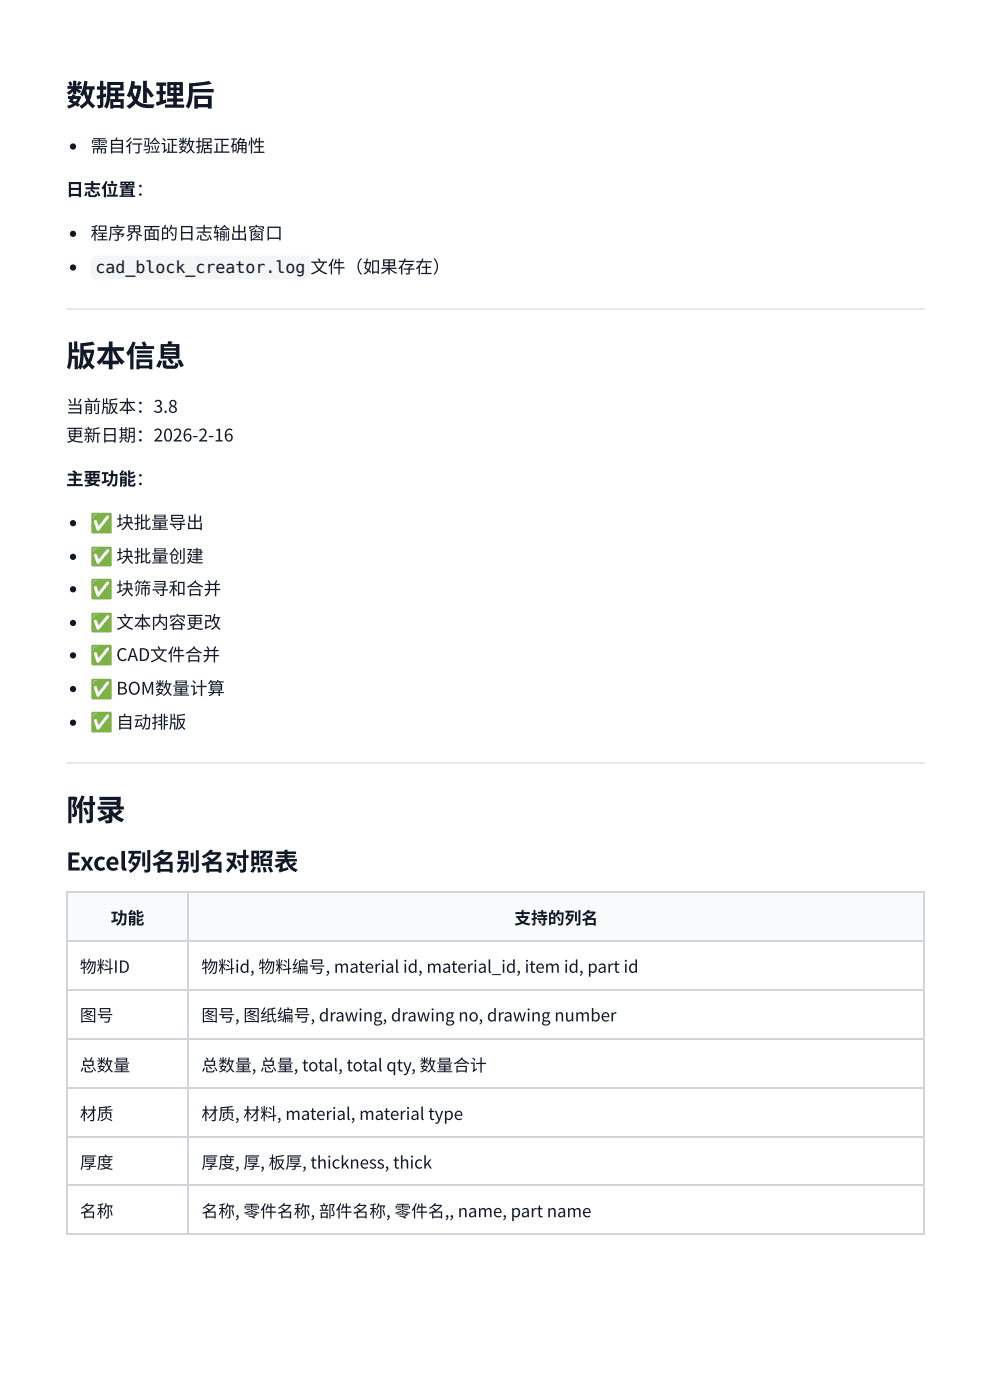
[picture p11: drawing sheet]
<svg xmlns="http://www.w3.org/2000/svg" width="210mm" height="297mm" viewBox="0 0 210 297" stroke-linecap="round" stroke-linejoin="round" font-family="sans-serif">
<defs><g id="words">
<g font-size="6.3" fill="#111827">
<text x="14" y="22.5">数据处理后</text>
<text x="14" y="77.8">版本信息</text>
<text x="14" y="174.1">附录</text>
</g>
<text font-size="5.2" fill="#111827" x="14" y="184.7">Excel列名别名对照表</text>
<g font-size="3.7" fill="#111827">
<text x="19.2" y="32.3">需自 行验证数据正确性</text>
<text x="14" y="41.5">日 志位置：</text>
<text x="19.2" y="50.8">程序界面的日 志输出窗口</text>
<text x="14" y="87.6">当前版本：3.8</text>
<text x="14" y="93.7">更新日 期：2026-2-16</text>
<text x="14" y="102.9">主要功能：</text>
<text x="19.2" y="112.2">✅ 块批量导出</text>
<text x="19.2" y="119.3">✅ 块批量创建</text>
<text x="19.2" y="126.2">✅ 块筛寻和合并</text>
<text x="19.2" y="133.4">✅ 文本内容更改</text>
<text x="19.2" y="140.2">✅ CAD文件合并</text>
<text x="19.2" y="147.4">✅ BOM数量计算</text>
<text x="19.2" y="154.5">✅ 自 动排版</text>
</g>
<g font-size="3.6" fill="#111827">
<text x="23.5" y="196.1">功能</text>
<text x="109" y="196.1">支持的列名</text>
<text x="16.9" y="206.4">物料ID</text>
<text x="42.7" y="206.4">物料id, 物料编号, material id, material_id, item id, part id</text>
<text x="16.9" y="216.7">图号</text>
<text x="42.7" y="216.7">图号, 图纸编号, drawing, drawing no, drawing number</text>
<text x="16.9" y="227.3">总数量</text>
<text x="42.7" y="227.3">总数量, 总量, total, total qty, 数量合计</text>
<text x="16.9" y="237.6">材质</text>
<text x="42.7" y="237.6">材质, 材料, material, material type</text>
<text x="16.9" y="247.9">厚度</text>
<text x="42.7" y="247.9">厚度, 厚, 板厚, thickness, thick</text>
<text x="16.9" y="258.2">名称</text>
<text x="42.7" y="258.2">名称, 零件名称, 部件名称, 零件名,, name, part name</text>
</g>
<text font-size="3.5" fill="#111827" x="20.3" y="57.9">cad_block_creator.log 文件（如果存在）</text>
</g></defs>
<path d="M14 65.5h182.1M14 161.8h182.1" fill="none" stroke="#e5e7eb" stroke-width=".26"/>
<g fill="#f8fafc">
<path d="M14.3 189.4h25.7v10.4h-25.7z"/>
<path d="M40 189.4h156.1v10.4h-156.1z"/>
</g>
<path d="M14 189.3h182.1M14 199.6h182.1M14.2 189.2v72.7M39.8 189.2v72.7M195.9 189.2v72.7M14 209.9h182.1M14 220.5h182.1M14 230.8h182.1M14 241.2h182.1M14 251.5h182.1M14 261.8h182.1" fill="none" stroke="#d1d5db" stroke-width=".26"/>
<g fill="#111827">
<circle cx="15.5" cy="31.1" r=".66"/>
<circle cx="15.5" cy="49.6" r=".66"/>
<circle cx="15.5" cy="56.8" r=".66"/>
</g>
<path d="M19.6 54.5l.8-.3h44.4a1.06 1.06 0 0 1 1.1 1.1v2.9a1.06 1.06 0 0 1-1.1 1.1h-44.4a1.06 1.06 0 0 1-1.1-1.1v-2.9z" fill="#f4f5f7"/>
<g fill="#111827">
<circle cx="15.5" cy="111" r=".66"/>
<circle cx="15.5" cy="118.1" r=".66"/>
<circle cx="15.5" cy="125" r=".66"/>
<circle cx="15.5" cy="132.2" r=".66"/>
<circle cx="15.5" cy="139" r=".66"/>
<circle cx="15.5" cy="146.2" r=".66"/>
<circle cx="15.5" cy="153.3" r=".66"/>
</g>
<use href="#words"/>
</svg>
